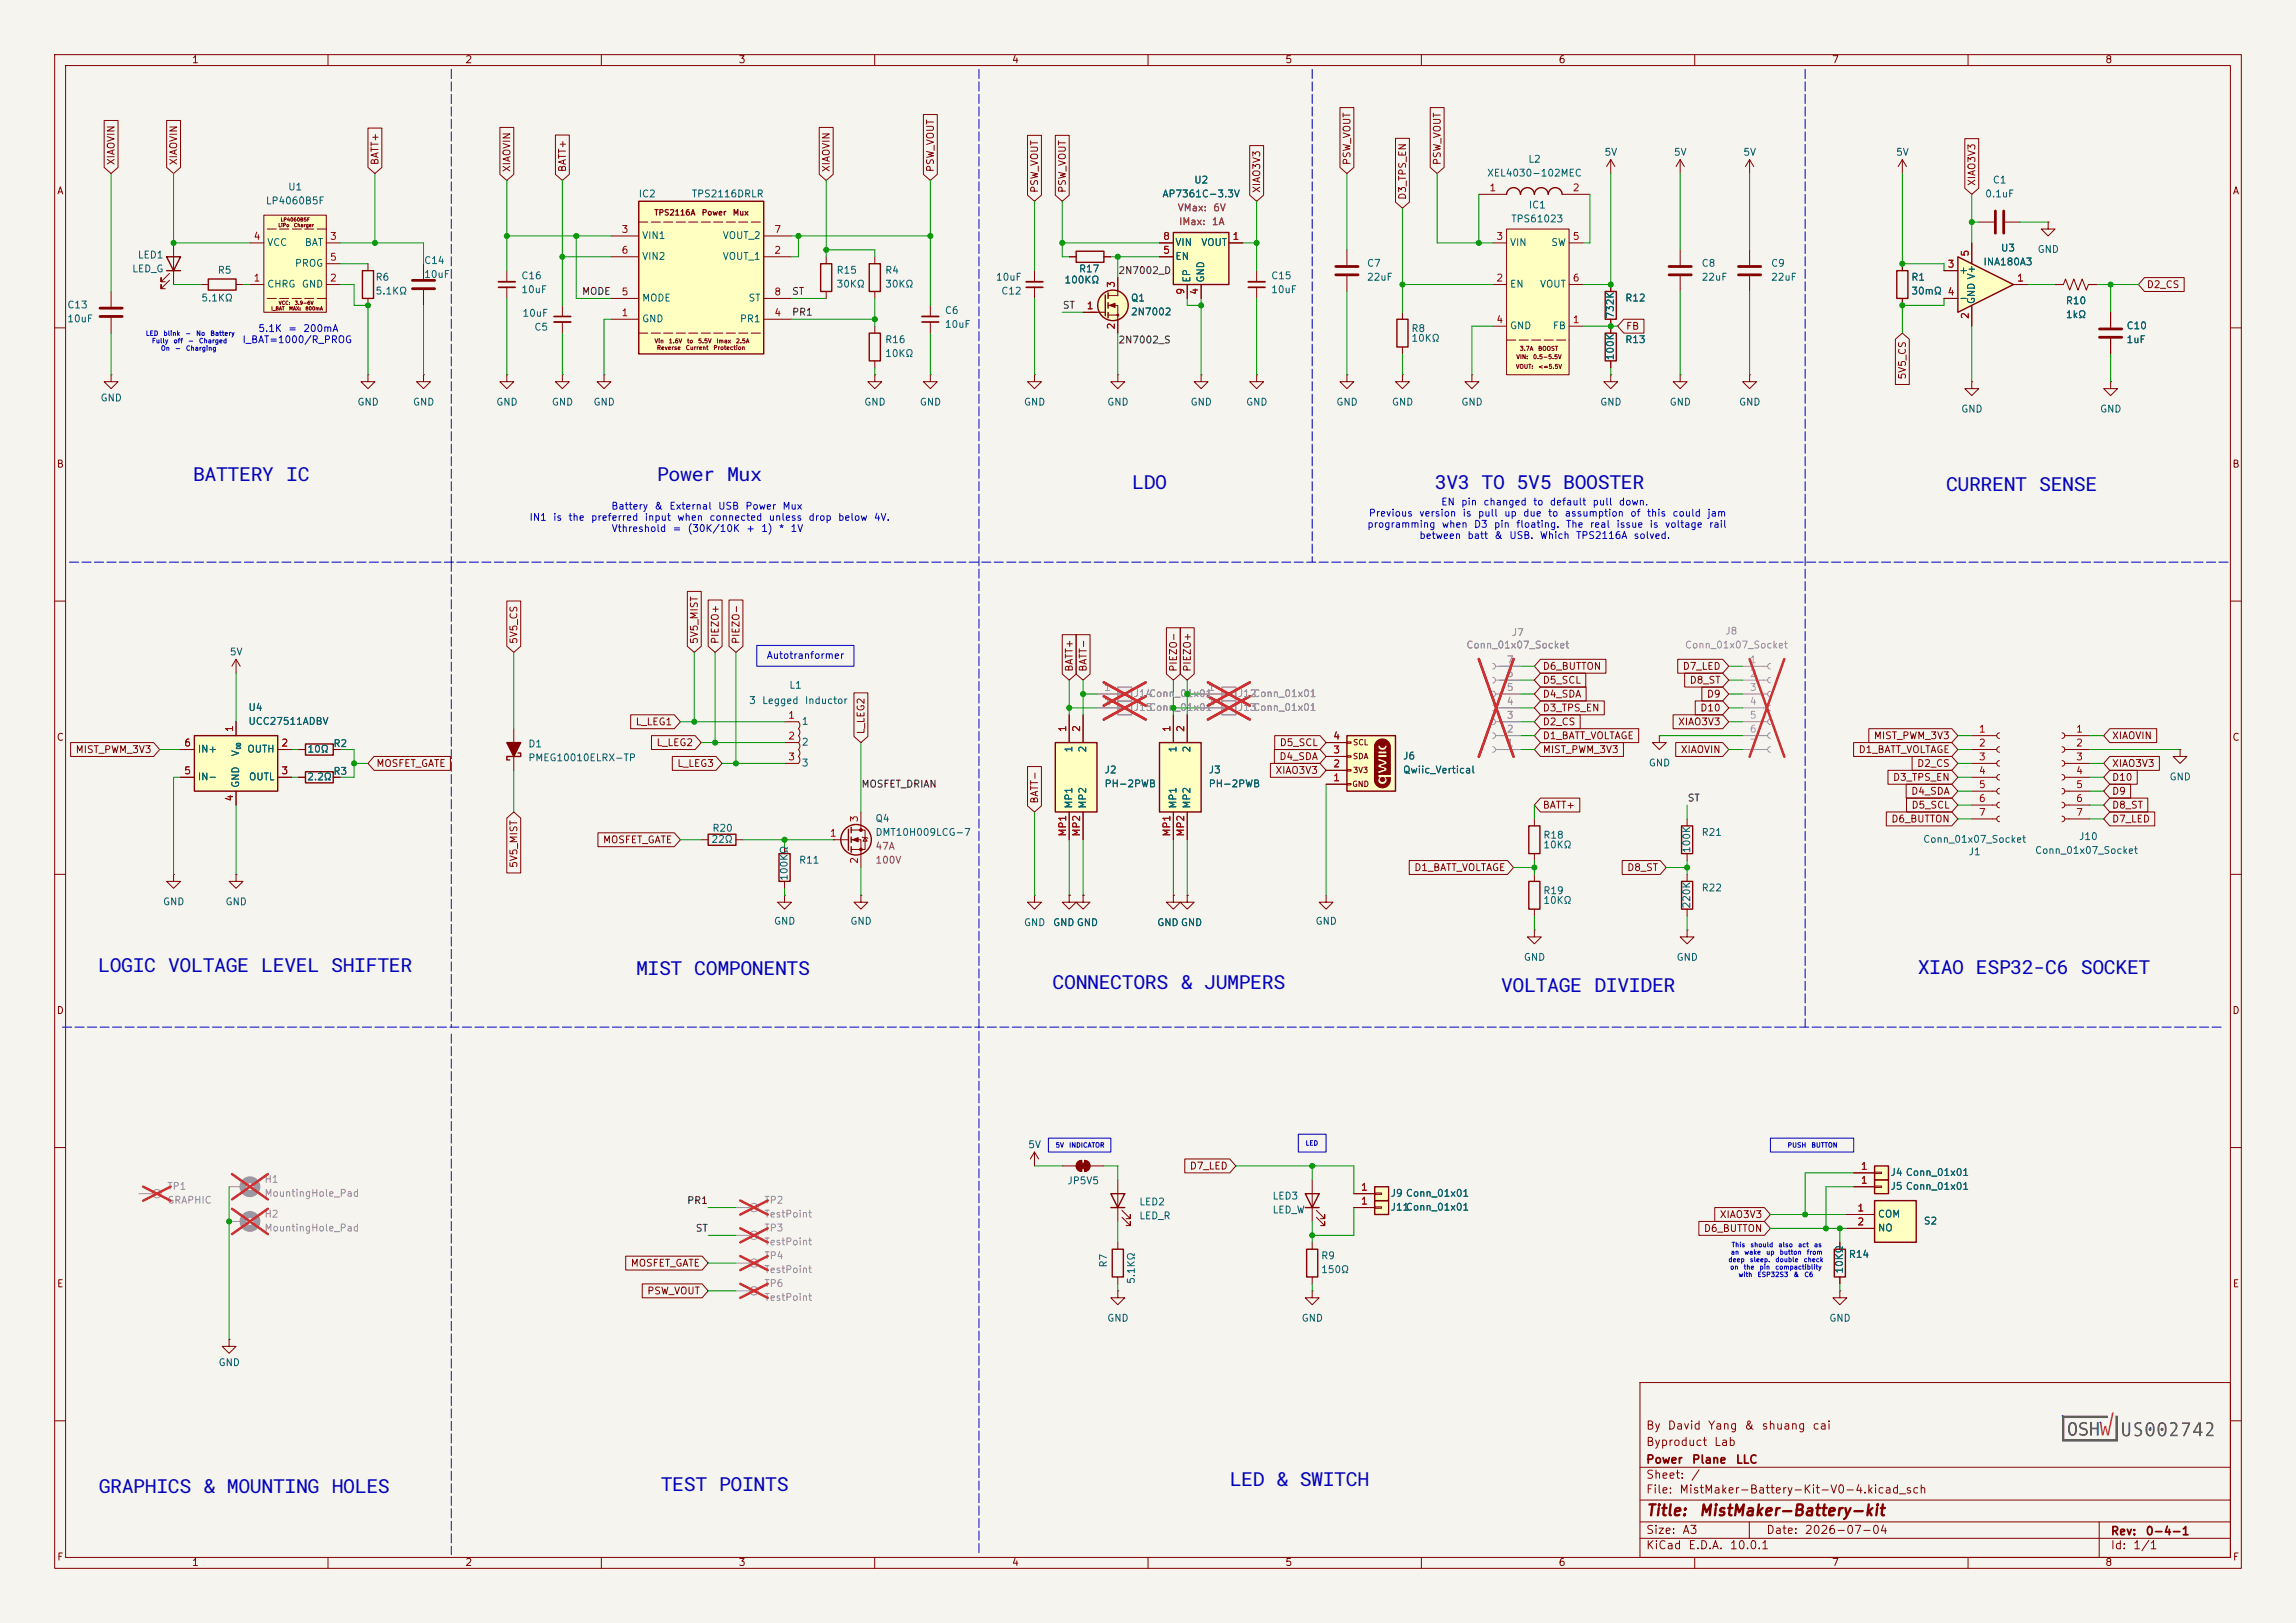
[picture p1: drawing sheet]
<svg xmlns="http://www.w3.org/2000/svg" width="420mm" height="297mm" viewBox="0 0 420 297" stroke-linecap="round" stroke-linejoin="round" font-family="sans-serif">
<defs><g id="words">
<g font-size="3.5" fill="#0000c2">
<text x="35.3" y="88">BATTERY IC</text>
<text x="120.2" y="88">Power Mux</text>
<text x="207.1" y="89.5">LDO</text>
<text x="262.5" y="89.5">3V3 TO 5V5 BOOSTER</text>
<text x="356" y="89.8">CURRENT SENSE</text>
<text x="18" y="177.9">LOGIC VOLTAGE LEVEL SHIFTER</text>
<text x="116.3" y="178.4">MIST COMPONENTS</text>
<text x="350.8" y="178.2">XIAO ESP32-C6 SOCKET</text>
<text x="192.6" y="181">CONNECTORS &amp; JUMPERS</text>
<text x="274.6" y="181.5">VOLTAGE DIVIDER</text>
<text x="18.1" y="273.2">GRAPHICS &amp; MOUNTING HOLES</text>
<text x="120.9" y="272.9">TEST POINTS</text>
<text x="225" y="271.9">LED &amp; SWITCH</text>
</g>
<g font-size="2" fill="#840000">
<text x="301" y="277.9">Title:</text>
<text x="310.6" y="277.9">MistMaker-Battery-kit</text>
</g>
<g font-size="1.5" fill="#840000">
<text x="301" y="262">By</text>
<text x="304.9" y="262">David</text>
<text x="312.3" y="262">Yang</text>
<text x="319" y="262">&amp;</text>
<text x="322.1" y="262">shuang</text>
<text x="331.4" y="262">cai</text>
<text x="301" y="268.2">Power</text>
<text x="301" y="265">Byproduct</text>
<text x="309.4" y="268.2">Plane</text>
<text x="313.4" y="265">Lab</text>
<text x="317.4" y="268.2">LLC</text>
<text x="301" y="273.7">File:</text>
<text x="301" y="271">Sheet:</text>
<text x="307.1" y="273.7">MistMaker-Battery-Kit-V0-4.kicad_sch</text>
<text x="309.2" y="271">/</text>
<text x="301" y="281.1">Size:</text>
<text x="307.6" y="281.1">A3</text>
<text x="323" y="281.1">Date:</text>
<text x="330" y="281.1">2026-07-04</text>
<text x="386" y="281.3">Rev:</text>
<text x="392.4" y="281.3">0-4-1</text>
<text x="301" y="283.9">KiCad</text>
<text x="308.7" y="283.9">E.D.A.</text>
<text x="316.3" y="283.9">10.0.1</text>
<text x="386" y="283.9">Id:</text>
<text x="390.1" y="283.9">1/1</text>
</g>
<g font-size="1.3" fill="#840000">
<text x="35" y="11.9">1</text>
<text x="85" y="11.9">2</text>
<text x="135" y="11.9">3</text>
<text x="185" y="11.9">4</text>
<text x="235" y="11.9">5</text>
<text x="285" y="11.9">6</text>
<text x="335" y="11.9">7</text>
<text x="385" y="11.9">8</text>
<text x="10.3" y="35.9">A</text>
<text x="21.3" y="30.3" transform="rotate(-90 21.3 30.3)">XIAOVIN</text>
<text x="32.7" y="30.3" transform="rotate(-90 32.7 30.3)">XIAOVIN</text>
<text x="69.5" y="30.3" transform="rotate(-90 69.5 30.3)">BATT+</text>
<text x="93.7" y="31.6" transform="rotate(-90 93.7 31.6)">XIAOVIN</text>
<text x="103.8" y="31.6" transform="rotate(-90 103.8 31.6)">BATT+</text>
<text x="152.1" y="31.6" transform="rotate(-90 152.1 31.6)">XIAOVIN</text>
<text x="171.1" y="31.6" transform="rotate(-90 171.1 31.6)">PSW_VOUT</text>
<text x="190.2" y="35.4" transform="rotate(-90 190.2 35.4)">PSW_VOUT</text>
<text x="195.3" y="35.4" transform="rotate(-90 195.3 35.4)">PSW_VOUT</text>
<text x="230.8" y="35.4" transform="rotate(-90 230.8 35.4)">XIAO3V3</text>
<text x="247.3" y="30.3" transform="rotate(-90 247.3 30.3)">PSW_VOUT</text>
<text x="263.8" y="30.3" transform="rotate(-90 263.8 30.3)">PSW_VOUT</text>
<text x="361.6" y="34.1" transform="rotate(-90 361.6 34.1)">XIAO3V3</text>
<text x="408.3" y="35.9">A</text>
<text x="257.5" y="36.7" transform="rotate(-90 257.5 36.7)">D3_TPS_EN</text>
<text x="392.6" y="53">D2_CS</text>
<text x="297.3" y="60.6">FB</text>
<text x="348.9" y="69.5" transform="rotate(-90 348.9 69.5)">5V5_CS</text>
<text x="10.3" y="85.9">B</text>
<text x="408.2" y="85.9">B</text>
<text x="94.9" y="118" transform="rotate(-90 94.9 118)">5V5_CS</text>
<text x="128" y="118" transform="rotate(-90 128 118)">5V5_MIST</text>
<text x="131.8" y="118" transform="rotate(-90 131.8 118)">PIEZO+</text>
<text x="135.6" y="118" transform="rotate(-90 135.6 118)">PIEZO-</text>
<text x="196.5" y="123" transform="rotate(-90 196.5 123)">BATT+</text>
<text x="199.1" y="123" transform="rotate(-90 199.1 123)">BATT-</text>
<text x="215.6" y="123" transform="rotate(-90 215.6 123)">PIEZO-</text>
<text x="218.1" y="123" transform="rotate(-90 218.1 123)">PIEZO+</text>
<text x="282.1" y="122.9">D6_BUTTON</text>
<text x="282.1" y="125.4">D5_SCL</text>
<text x="307.7" y="122.9">D7_LED</text>
<text x="309" y="125.4">D8_ST</text>
<text x="282.1" y="130.5">D3_TPS_EN</text>
<text x="282.1" y="128">D4_SDA</text>
<text x="310.9" y="130.5">D10</text>
<text x="312.1" y="128">D9</text>
<text x="10.3" y="135.9">C</text>
<text x="116.2" y="133">L_LEG1</text>
<text x="120" y="136.8">L_LEG2</text>
<text x="158.4" y="134.5" transform="rotate(-90 158.4 134.5)">L_LEG2</text>
<text x="234" y="136.8">D5_SCL</text>
<text x="282.1" y="135.6">D1_BATT_VOLTAGE</text>
<text x="282.1" y="133">D2_CS</text>
<text x="306.9" y="133">XIAO3V3</text>
<text x="342.7" y="135.6">MIST_PWM_3V3</text>
<text x="386.2" y="135.6">XIAOVIN</text>
<text x="408.2" y="135.9">C</text>
<text x="13.7" y="138.1">MIST_PWM_3V3</text>
<text x="68.7" y="140.7">MOSFET_GATE</text>
<text x="123.8" y="140.7">L_LEG3</text>
<text x="233.2" y="141.9">XIAO3V3</text>
<text x="233.9" y="139.4">D4_SDA</text>
<text x="282.1" y="138.1">MIST_PWM_3V3</text>
<text x="307.3" y="138.1">XIAOVIN</text>
<text x="339.9" y="138.1">D1_BATT_VOLTAGE</text>
<text x="346.2" y="143.2">D3_TPS_EN</text>
<text x="350.6" y="140.7">D2_CS</text>
<text x="386.2" y="143.2">D10</text>
<text x="386.2" y="140.7">XIAO3V3</text>
<text x="190.2" y="147.2" transform="rotate(-90 190.2 147.2)">BATT-</text>
<text x="282.1" y="148.3">BATT+</text>
<text x="349.5" y="145.7">D4_SDA</text>
<text x="349.6" y="148.3">D5_SCL</text>
<text x="386.2" y="148.3">D8_ST</text>
<text x="386.2" y="145.7">D9</text>
<text x="110.2" y="154.6">MOSFET_GATE</text>
<text x="345.9" y="150.8">D6_BUTTON</text>
<text x="386.2" y="150.8">D7_LED</text>
<text x="94.9" y="158.9" transform="rotate(-90 94.9 158.9)">5V5_MIST</text>
<text x="258.6" y="159.7">D1_BATT_VOLTAGE</text>
<text x="297.5" y="159.7">D8_ST</text>
<text x="10.3" y="185.9">D</text>
<text x="408.2" y="185.9">D</text>
<text x="217.5" y="214.3">D7_LED</text>
<text x="311.6" y="225.7">D6_BUTTON</text>
<text x="314.5" y="223.2">XIAO3V3</text>
<text x="115.3" y="232.1">MOSFET_GATE</text>
<text x="10.3" y="235.9">E</text>
<text x="118.3" y="237.2">PSW_VOUT</text>
<text x="408.3" y="235.9">E</text>
<text x="10.3" y="285.9">F</text>
<text x="35" y="286.9">1</text>
<text x="85" y="286.9">2</text>
<text x="135" y="286.9">3</text>
<text x="185" y="286.9">4</text>
<text x="235" y="286.9">5</text>
<text x="285" y="286.9">6</text>
<text x="335" y="286.9">7</text>
<text x="385" y="286.9">8</text>
<text x="408.3" y="285.9">F</text>
</g>
<g font-size="1.3" fill="#006464">
<text x="293.4" y="28.8">5V</text>
<text x="306.1" y="28.8">5V</text>
<text x="318.8" y="28.8">5V</text>
<text x="346.7" y="28.8">5V</text>
<text x="52.6" y="35.2">U1</text>
<text x="218.3" y="33.9">U2</text>
<text x="271.9" y="32.6">XEL4030-102MEC</text>
<text x="279.4" y="30.1">L2</text>
<text x="364.4" y="33.9">C1</text>
<text x="48.5" y="37.7">LP4060B5F</text>
<text x="116.7" y="36.4">IC2</text>
<text x="126.4" y="36.4">TPS2116DRLR</text>
<text x="212.5" y="36.4">AP7361C-3.3V</text>
<text x="276.3" y="41">TPS61023</text>
<text x="279.5" y="38.5">IC1</text>
<text x="363" y="36.4">0.1uF</text>
<text x="25.1" y="47.6">LED1</text>
<text x="48.8" y="45.3">VCC</text>
<text x="55.7" y="45.3">BAT</text>
<text x="117.3" y="44">VIN1</text>
<text x="117.3" y="47.9">VIN2</text>
<text x="132.1" y="47.9">VOUT_1</text>
<text x="132.1" y="44">VOUT_2</text>
<text x="214.9" y="47.9">EN</text>
<text x="214.9" y="45.3">VIN</text>
<text x="219.6" y="45.3">VOUT</text>
<text x="276.1" y="45.3">VIN</text>
<text x="283.6" y="45.3">SW</text>
<text x="365.9" y="46.3">U3</text>
<text x="372.6" y="46.6">GND</text>
<text x="24.1" y="50.1">LED_G</text>
<text x="39.7" y="50.4">R5</text>
<text x="48.8" y="52.9">CHRG</text>
<text x="53.8" y="49.1">PROG</text>
<text x="55.1" y="52.9">GND</text>
<text x="68.6" y="51.7">R6</text>
<text x="77.5" y="48.6">C14</text>
<text x="77.5" y="51.2">10uF</text>
<text x="95.3" y="51.4">C16</text>
<text x="95.3" y="53.9">10uF</text>
<text x="152.9" y="50.4">R15</text>
<text x="152.9" y="52.9">30KΩ</text>
<text x="161.8" y="50.4">R4</text>
<text x="161.8" y="52.9">30KΩ</text>
<text x="182.1" y="51.7">10uF</text>
<text x="194.6" y="52.2">100KΩ</text>
<text x="197.3" y="50.1">R17</text>
<text x="218" y="51.8" transform="rotate(-90 218 51.8)">EP</text>
<text x="220.6" y="51.8" transform="rotate(-90 220.6 51.8)">GND</text>
<text x="232.4" y="51.4">C15</text>
<text x="232.4" y="53.9">10uF</text>
<text x="249.9" y="49.1">C7</text>
<text x="249.9" y="51.7">22uF</text>
<text x="276.1" y="52.9">EN</text>
<text x="281.6" y="52.9">VOUT</text>
<text x="311.2" y="49.1">C8</text>
<text x="311.2" y="51.7">22uF</text>
<text x="323.9" y="49.1">C9</text>
<text x="323.9" y="51.7">22uF</text>
<text x="349.5" y="51.7">R1</text>
<text x="358.3" y="50.4">+</text>
<text x="362.7" y="48.9">INA180A3</text>
<text x="12.2" y="56.7">C13</text>
<text x="12.2" y="59.3">10uF</text>
<text x="36.7" y="55.5">5.1KΩ</text>
<text x="68.6" y="54.2">5.1KΩ</text>
<text x="95.5" y="58.3">10uF</text>
<text x="117.3" y="59.3">GND</text>
<text x="117.3" y="55.5">MODE</text>
<text x="135.2" y="59.3">PR1</text>
<text x="136.8" y="55.5">ST</text>
<text x="172.7" y="57.8">C6</text>
<text x="183" y="54.2">C12</text>
<text x="206.8" y="55.5">Q1</text>
<text x="206.8" y="58">2N7002</text>
<text x="295.5" y="58.4" transform="rotate(-90 295.5 58.4)">732K</text>
<text x="297.2" y="55.5">R12</text>
<text x="349.5" y="54.2">30mΩ 4</text>
<text x="358.3" y="55.5">-</text>
<text x="361.5" y="55.8" transform="rotate(-90 361.5 55.8)">GND V+</text>
<text x="377.8" y="56">R10</text>
<text x="377.8" y="58.5">1kΩ</text>
<text x="97.6" y="60.8">C5</text>
<text x="161.8" y="63.1">R16</text>
<text x="161.8" y="65.6">10KΩ</text>
<text x="172.7" y="60.3">10uF</text>
<text x="258.1" y="61.1">R8</text>
<text x="258.1" y="62.8">10KΩ</text>
<text x="276.1" y="60.6">GND</text>
<text x="284" y="60.6">FB</text>
<text x="297.2" y="63.1">R13</text>
<text x="388.9" y="63.1">1uF</text>
<text x="388.9" y="60.6">C10</text>
<text x="295.5" y="66" transform="rotate(-90 295.5 66)">100K</text>
<text x="18.3" y="73.8">GND</text>
<text x="65.3" y="74.5">GND</text>
<text x="75.4" y="74.5">GND</text>
<text x="90.7" y="74.5">GND</text>
<text x="100.8" y="74.5">GND</text>
<text x="108.5" y="74.5">GND</text>
<text x="158" y="74.5">GND</text>
<text x="168.1" y="74.5">GND</text>
<text x="187.2" y="74.5">GND</text>
<text x="202.4" y="74.5">GND</text>
<text x="217.7" y="74.5">GND</text>
<text x="227.8" y="74.5">GND</text>
<text x="244.3" y="74.5">GND</text>
<text x="254.5" y="74.5">GND</text>
<text x="267.2" y="74.5">GND</text>
<text x="292.6" y="74.5">GND</text>
<text x="305.3" y="74.5">GND</text>
<text x="318" y="74.5">GND</text>
<text x="358.6" y="75.8">GND</text>
<text x="384" y="75.8">GND</text>
<text x="41.9" y="120.2">5V</text>
<text x="45.3" y="130.4">U4</text>
<text x="136.9" y="129.1">3</text>
<text x="139.3" y="129.1">Legged</text>
<text x="144.3" y="126.3">L1</text>
<text x="147.1" y="129.1">Inductor</text>
<text x="45.3" y="132.9">UCC27511ADBV</text>
<text x="60.9" y="137">R2</text>
<text x="96.5" y="137.1">D1</text>
<text x="146.6" y="132.9">1</text>
<text x="146.6" y="136.8">2</text>
<text x="196.4" y="137.8" transform="rotate(-90 196.4 137.8)">1</text>
<text x="199" y="137.8" transform="rotate(-90 199 137.8)">2</text>
<text x="215.5" y="137.8" transform="rotate(-90 215.5 137.8)">1</text>
<text x="218" y="137.8" transform="rotate(-90 218 137.8)">2</text>
<text x="36.1" y="143.1">IN-</text>
<text x="36.1" y="138">IN+</text>
<text x="44" y="138.5" transform="rotate(-90 44 138.5)">V</text>
<text x="45.1" y="138">OUTH</text>
<text x="45.4" y="143.1">OUTL</text>
<text x="56.1" y="143.1">2.2Ω</text>
<text x="56.1" y="138">10Ω</text>
<text x="60.9" y="142.1">R3</text>
<text x="96.5" y="139.6">PMEG10010ELRX-TP</text>
<text x="146.6" y="140.6">3</text>
<text x="201.9" y="141.8">J2</text>
<text x="221" y="141.8">J3</text>
<text x="256.5" y="139.3">J6</text>
<text x="256.5" y="141.8">Qwiic_Vertical</text>
<text x="301.5" y="140.6">GND</text>
<text x="396.7" y="143.1">GND</text>
<text x="44" y="144.3" transform="rotate(-90 44 144.3)">GND</text>
<text x="196.4" y="148.1" transform="rotate(-90 196.4 148.1)">MP1</text>
<text x="199" y="148.1" transform="rotate(-90 199 148.1)">MP2</text>
<text x="201.9" y="144.4">PH-2PWB</text>
<text x="215.5" y="148.1" transform="rotate(-90 215.5 148.1)">MP1</text>
<text x="218" y="148.1" transform="rotate(-90 218 148.1)">MP2</text>
<text x="221" y="144.4">PH-2PWB</text>
<text x="130" y="154.5">22Ω</text>
<text x="130.2" y="152.5">R20</text>
<text x="160" y="150.7">Q4</text>
<text x="160" y="153.3">DMT10H009LCG-7</text>
<text x="282.2" y="153.8">R18</text>
<text x="282.2" y="155.5">10KΩ</text>
<text x="311.2" y="153.3">R21</text>
<text x="351.7" y="154.5">Conn_01x07_Socket</text>
<text x="380.2" y="154">J10</text>
<text x="144.4" y="161.3" transform="rotate(-90 144.4 161.3)">100KΩ</text>
<text x="146.1" y="158.3">R11</text>
<text x="309.5" y="156.2" transform="rotate(-90 309.5 156.2)">100K</text>
<text x="360" y="156.8">J1</text>
<text x="372.1" y="156.6">Conn_01x07_Socket</text>
<text x="29.7" y="166">GND</text>
<text x="41.1" y="166">GND</text>
<text x="282.2" y="163.9">R19</text>
<text x="282.2" y="165.7">10KΩ</text>
<text x="309.5" y="166.4" transform="rotate(-90 309.5 166.4)">220K</text>
<text x="311.2" y="163.4">R22</text>
<text x="141.5" y="169.5">GND</text>
<text x="155.4" y="169.5">GND</text>
<text x="187.2" y="169.8">GND</text>
<text x="192.5" y="169.8">GND GND</text>
<text x="211.6" y="169.8">GND GND</text>
<text x="240.5" y="169.5">GND</text>
<text x="278.6" y="176.1">GND</text>
<text x="306.6" y="176.1">GND</text>
<text x="188" y="210.4">5V</text>
<text x="345.7" y="215.5">J4 Conn_01x01</text>
<text x="195.1" y="217">JP5V5</text>
<text x="208.3" y="220.9">LED2</text>
<text x="232.7" y="219.8">LED3</text>
<text x="254.3" y="219.3">J9 Conn_01x01</text>
<text x="254.3" y="221.8">J11</text>
<text x="257.1" y="221.8">Conn_01x01</text>
<text x="345.7" y="218">J5 Conn_01x01</text>
<text x="208.3" y="223.4">LED_R</text>
<text x="232.7" y="222.4">LED_W</text>
<text x="343.4" y="223.1">COM</text>
<text x="343.4" y="225.7">NO</text>
<text x="351.8" y="224.4">S2</text>
<text x="202.8" y="232.1" transform="rotate(-90 202.8 232.1)">R7</text>
<text x="241.6" y="230.7">R9</text>
<text x="241.6" y="233.3">150Ω</text>
<text x="337.4" y="233.2" transform="rotate(-90 337.4 233.2)">10KΩ</text>
<text x="338.1" y="230.5">R14</text>
<text x="207.9" y="235.1" transform="rotate(-90 207.9 235.1)">5.1KΩ</text>
<text x="202.4" y="242.2">GND</text>
<text x="238" y="242.2">GND</text>
<text x="334.5" y="242.2">GND</text>
<text x="39.9" y="250.3">GND</text>
</g>
<g font-size="1.3" fill="#a90000">
<text x="272.3" y="35.3">1</text>
<text x="287.6" y="35.3">2</text>
<text x="46.3" y="44.2">4</text>
<text x="60.3" y="44.2">3</text>
<text x="113.6" y="42.9">3</text>
<text x="113.6" y="46.7">6</text>
<text x="141.5" y="46.7">2</text>
<text x="141.5" y="42.9">7</text>
<text x="212.7" y="46.7">5</text>
<text x="212.7" y="44.2">8</text>
<text x="225.4" y="44.2">1</text>
<text x="273.6" y="44.2">3</text>
<text x="287.6" y="44.2">5</text>
<text x="360.4" y="47.1" transform="rotate(-90 360.4 47.1)">5</text>
<text x="46.3" y="51.8">1</text>
<text x="60.3" y="48">5</text>
<text x="60.3" y="51.8">2</text>
<text x="204.2" y="52.8" transform="rotate(-90 204.2 52.8)">3</text>
<text x="273.6" y="51.8">2</text>
<text x="287.6" y="51.8">6</text>
<text x="356.2" y="49.3">3</text>
<text x="368.9" y="51.8">1</text>
<text x="113.6" y="58.2">1</text>
<text x="113.6" y="54.4">5</text>
<text x="141.5" y="58.2">4</text>
<text x="141.5" y="54.4">8</text>
<text x="198.7" y="56.9">1</text>
<text x="216.9" y="54" transform="rotate(-90 216.9 54)">9</text>
<text x="219.5" y="54" transform="rotate(-90 219.5 54)">4</text>
<text x="273.6" y="59.4">4</text>
<text x="287.6" y="59.4">1</text>
<text x="360.4" y="58.5" transform="rotate(-90 360.4 58.5)">2</text>
<text x="204.2" y="60.4" transform="rotate(-90 204.2 60.4)">2</text>
<text x="144.1" y="131.8">1</text>
<text x="33.6" y="136.9">6</text>
<text x="42.9" y="134.1" transform="rotate(-90 42.9 134.1)">1</text>
<text x="51.4" y="136.9">2</text>
<text x="144.1" y="135.6">2</text>
<text x="195.3" y="134.1" transform="rotate(-90 195.3 134.1)">1</text>
<text x="197.9" y="134.1" transform="rotate(-90 197.9 134.1)">2</text>
<text x="214.4" y="134.1" transform="rotate(-90 214.4 134.1)">1</text>
<text x="216.9" y="134.1" transform="rotate(-90 216.9 134.1)">2</text>
<text x="243.8" y="135.6">4</text>
<text x="361.9" y="134.4">1</text>
<text x="361.9" y="136.9">2</text>
<text x="379.7" y="134.4">1</text>
<text x="379.7" y="136.9">2</text>
<text x="33.6" y="142">5</text>
<text x="51.4" y="142">3</text>
<text x="144.1" y="139.4">3</text>
<text x="243.8" y="143.3">1</text>
<text x="243.8" y="140.7">2</text>
<text x="243.8" y="138.2">3</text>
<text x="361.9" y="139.4">3</text>
<text x="361.9" y="142">4</text>
<text x="379.7" y="139.4">3</text>
<text x="379.7" y="142">4</text>
<text x="42.9" y="146.8" transform="rotate(-90 42.9 146.8)">4</text>
<text x="361.9" y="144.5">5</text>
<text x="361.9" y="147.1">6</text>
<text x="361.9" y="149.6">7</text>
<text x="379.7" y="144.5">5</text>
<text x="379.7" y="147.1">6</text>
<text x="379.7" y="149.6">7</text>
<text x="151.7" y="153.4">1</text>
<text x="157.2" y="150.6" transform="rotate(-90 157.2 150.6)">3</text>
<text x="195.3" y="153.2" transform="rotate(-90 195.3 153.2)">MP1</text>
<text x="197.9" y="153.2" transform="rotate(-90 197.9 153.2)">MP2</text>
<text x="214.4" y="153.2" transform="rotate(-90 214.4 153.2)">MP1</text>
<text x="216.9" y="153.2" transform="rotate(-90 216.9 153.2)">MP2</text>
<text x="157.2" y="158.2" transform="rotate(-90 157.2 158.2)">2</text>
<text x="340.3" y="214.4">1</text>
<text x="248.8" y="220.7">1</text>
<text x="248.8" y="218.2">1</text>
<text x="339.7" y="222">1</text>
<text x="340.3" y="216.9">1</text>
<text x="339.7" y="224.5">2</text>
</g>
<g font-size="1.3" fill="#840084">
<text x="215.3" y="39">VMax:</text>
<text x="215.6" y="41.5">IMax:</text>
<text x="221.6" y="41.5">1A</text>
<text x="221.8" y="39">6V</text>
<text x="160" y="155.8">47A</text>
<text x="160" y="158.3">100V</text>
</g>
<g font-size="1.3" fill="#0f0f0f">
<text x="204.5" y="50.5">2N7002_D</text>
<text x="106.4" y="54.3">MODE</text>
<text x="144.8" y="54.3">ST</text>
<text x="144.8" y="58.1">PR1</text>
<text x="194.3" y="56.8">ST</text>
<text x="204.5" y="63.2">2N7002_S</text>
<text x="157.5" y="144.4">MOSFET_DRIAN</text>
<text x="308.6" y="147">ST</text>
<text x="125.6" y="220.6">PR1</text>
<text x="127.2" y="225.7">ST</text>
</g>
<g font-size="1.3" fill="#0000c2">
<text x="44.2" y="63.1">I_BAT=1000/R_PROG</text>
<text x="47.1" y="61.1">5.1K</text>
<text x="52.6" y="61.1">=</text>
<text x="55.4" y="61.1">200mA</text>
<text x="96.7" y="95.6">IN1</text>
<text x="101.1" y="95.6">is</text>
<text x="103.9" y="95.6">the</text>
<text x="108" y="95.6">preferred</text>
<text x="111.7" y="93.6">Battery</text>
<text x="117.8" y="95.6">input</text>
<text x="119.6" y="93.6">&amp;</text>
<text x="122.3" y="93.6">External</text>
<text x="123.8" y="95.6">when</text>
<text x="129.7" y="95.6">connected</text>
<text x="131.3" y="93.6">USB</text>
<text x="136.2" y="93.6">Power</text>
<text x="140.5" y="95.6">unless</text>
<text x="143" y="93.6">Mux</text>
<text x="147.8" y="95.6">drop</text>
<text x="153.2" y="95.6">below</text>
<text x="159.7" y="95.6">4V.</text>
<text x="250.3" y="94.8">Previous</text>
<text x="259.5" y="94.8">version</text>
<text x="263.5" y="92.8">EN</text>
<text x="267.2" y="92.8">pin</text>
<text x="267.4" y="94.8">is</text>
<text x="270.2" y="94.8">pull</text>
<text x="271.2" y="92.8">changed</text>
<text x="275" y="94.8">up</text>
<text x="278.5" y="94.8">due</text>
<text x="280.3" y="92.8">to</text>
<text x="283.1" y="94.8">to</text>
<text x="283.4" y="92.8">default</text>
<text x="286.1" y="94.8">assumption</text>
<text x="291.2" y="92.8">pull</text>
<text x="296" y="92.8">down.</text>
<text x="298.1" y="94.8">of</text>
<text x="301.1" y="94.8">this</text>
<text x="305.8" y="94.8">could</text>
<text x="312.2" y="94.8">jam</text>
<text x="111.8" y="97.7">Vthreshold</text>
<text x="122.9" y="97.7">=</text>
<text x="125.7" y="97.7">(30K/10K</text>
<text x="136.4" y="97.7">+</text>
<text x="139.1" y="97.7">1)</text>
<text x="142.4" y="97.7">*</text>
<text x="144.5" y="97.7">1V</text>
<text x="250" y="96.9">programming</text>
<text x="259.5" y="98.9">between</text>
<text x="263.6" y="96.9">when</text>
<text x="268.3" y="98.9">batt</text>
<text x="269.5" y="96.9">D3</text>
<text x="273.2" y="96.9">pin</text>
<text x="273.2" y="98.9">&amp;</text>
<text x="276" y="98.9">USB.</text>
<text x="277.2" y="96.9">floating.</text>
<text x="281.6" y="98.9">Which</text>
<text x="286.3" y="96.9">The</text>
<text x="288.2" y="98.9">TPS2116A</text>
<text x="290.7" y="96.9">real</text>
<text x="295.6" y="96.9">issue</text>
<text x="298.7" y="98.9">solved.</text>
<text x="301.6" y="96.9">is</text>
<text x="304.4" y="96.9">voltage</text>
<text x="312.5" y="96.9">rail</text>
<text x="140.1" y="120.9">Autotranformer</text>
</g>
<g font-size="1.3" fill="#939391">
<text x="268.1" y="119">Conn_01x07_Socket</text>
<text x="276.4" y="116.7">J7</text>
<text x="308.1" y="119">Conn_01x07_Socket</text>
<text x="315.5" y="116.4">J8</text>
<text x="207.3" y="130.4">J15</text>
<text x="207.3" y="127.9">J14</text>
<text x="210.1" y="130.4">Conn_01x01</text>
<text x="210.1" y="127.9">Conn_01x01</text>
<text x="226.3" y="127.9">J12</text>
<text x="226.3" y="130.4">J13</text>
<text x="229.1" y="127.9">Conn_01x01</text>
<text x="229.1" y="130.4">Conn_01x01</text>
<text x="30.5" y="218">TP1</text>
<text x="30.5" y="220.6">GRAPHIC</text>
<text x="48.3" y="216.8">H1</text>
<text x="48.3" y="219.3">MountingHole_Pad</text>
<text x="139.7" y="220.6">TP2</text>
<text x="48.3" y="223.1">H2</text>
<text x="48.3" y="225.7">MountingHole_Pad</text>
<text x="139.7" y="223.1">TestPoint</text>
<text x="139.7" y="225.7">TP3</text>
<text x="139.7" y="228.2">TestPoint</text>
<text x="139.7" y="230.7">TP4</text>
<text x="139.7" y="233.3">TestPoint</text>
<text x="139.7" y="235.8">TP6</text>
<text x="139.7" y="238.4">TestPoint</text>
</g>
<g font-size="1.3" fill="#a5a4a2">
<text x="275.5" y="124.2">6</text>
<text x="275.5" y="121.7">7</text>
<text x="320" y="121.7">1</text>
<text x="320" y="124.2">2</text>
<text x="201.9" y="129.3">1</text>
<text x="201.9" y="126.7">1</text>
<text x="220.9" y="126.7">1</text>
<text x="220.9" y="129.3">1</text>
<text x="275.5" y="131.8">3</text>
<text x="275.5" y="129.3">4</text>
<text x="275.5" y="126.7">5</text>
<text x="320" y="126.7">3</text>
<text x="320" y="129.3">4</text>
<text x="320" y="131.8">5</text>
<text x="275.5" y="136.9">1</text>
<text x="275.5" y="134.4">2</text>
<text x="320" y="134.4">6</text>
<text x="320" y="136.9">7</text>
</g>
<g font-size="1" fill="#840000">
<text x="119.6" y="39.7">TPS2116A</text>
<text x="128.3" y="39.7">Power</text>
<text x="133.9" y="39.7">Mux</text>
<text x="247.4" y="136.6">SCL</text>
<text x="247.4" y="139.2">SDA</text>
<text x="247.4" y="141.7">3V3</text>
<text x="247.3" y="144.2">GND</text>
</g>
<g font-size=".8" fill="#0000c2">
<text x="26.6" y="61.7">LED</text>
<text x="27.7" y="63">Fully</text>
<text x="29.3" y="64.4">On</text>
<text x="29.8" y="61.7">blink</text>
<text x="31.7" y="63">off</text>
<text x="31.9" y="64.4">-</text>
<text x="33.8" y="61.7">-</text>
<text x="33.9" y="64.4">Charging</text>
<text x="34.3" y="63">-</text>
<text x="35.8" y="61.7">No</text>
<text x="36.3" y="63">Charged</text>
<text x="38.4" y="61.7">Battery</text>
<text x="238.7" y="209.8">LED</text>
<text x="193" y="210.2">5V</text>
<text x="195.5" y="210.2">INDICATOR</text>
<text x="326.9" y="210.2">PUSH</text>
<text x="331.3" y="210.2">BUTTON</text>
<text x="316.1" y="231.2">deep</text>
<text x="316.4" y="232.5">on</text>
<text x="316.5" y="229.8">an</text>
<text x="316.7" y="228.4">This</text>
<text x="317.9" y="233.9">with</text>
<text x="318.9" y="232.5">the</text>
<text x="319" y="229.8">wake</text>
<text x="320" y="231.2">sleep.</text>
<text x="320.1" y="228.4">should</text>
<text x="321.4" y="233.9">ESP32S3</text>
<text x="321.8" y="232.5">pin</text>
<text x="323" y="229.8">up</text>
<text x="324.6" y="232.5">compactiblity</text>
<text x="324.7" y="231.2">double</text>
<text x="325.2" y="228.4">also</text>
<text x="325.4" y="229.8">button</text>
<text x="328" y="233.9">&amp;</text>
<text x="328.8" y="228.4">act</text>
<text x="329.8" y="231.2">check</text>
<text x="330" y="233.9">C6</text>
<text x="330.4" y="229.8">from</text>
<text x="331.7" y="228.4">as</text>
</g>
<g font-size=".8" fill="#840000">
<text x="119.7" y="63">Vin</text>
<text x="120.1" y="64.2">Reverse</text>
<text x="122.3" y="63">1.6V</text>
<text x="125.4" y="64.2">Current</text>
<text x="125.6" y="63">to</text>
<text x="127.6" y="63">5.5V</text>
<text x="130.4" y="64.2">Protection</text>
<text x="131" y="63">Imax</text>
<text x="134.5" y="63">2.5A</text>
<text x="277.3" y="65.9">VIN:</text>
<text x="277.9" y="64.4">3.7A</text>
<text x="280.4" y="65.9">0.5-5.5V</text>
<text x="281.3" y="64.4">BOOST</text>
<text x="277.2" y="67.7">VOUT:</text>
<text x="281.3" y="67.7">&lt;=5.5V</text>
</g>
<text font-size=".8" fill="#006464" x="44.2" y="137.2" transform="rotate(-90 44.2 137.2)">DD</text>
<g font-size=".6" fill="#840000">
<text x="50.8" y="41.7">LiPo</text>
<text x="51.3" y="40.7">LP4060B5F</text>
<text x="53.7" y="41.7">Charger</text>
<text x="49.5" y="56.9">I_BAT</text>
<text x="50.9" y="55.9">VCC:</text>
<text x="52.8" y="56.9">MAX:</text>
<text x="53.8" y="55.9">3.9-6V</text>
<text x="55.8" y="56.9">800mA</text>
</g>
</g></defs>
<path d="M0 0h420v297h-420z" fill="#f5f4ef" stroke="#f5f4ef" stroke-width=".18"/>
<g fill="none" stroke="#840000" stroke-width=".18">
<path d="M10 10h400v277h-400zM12 12h396v273h-396zM60 10v2M110 10v2M160 10v2M210 10v2M260 10v2M310 10v2M360 10v2M10 60h2M408 60h2M10 110h2"/>
<path d="M408 110h2M10 160h2M408 160h2M10 210h2M408 210h2M300 253h108v32h-108zM10 260h2M300 278.5h108M300 274.5h108M300 268.5h108M320 278.5v3M384 278.5v6.5"/>
<path d="M408 260h2M60 285v2M110 285v2M160 285v2M210 285v2M260 285v2M300 281.5h108M310 285v2M360 285v2"/>
</g>
<g fill="#333">
<path d="M378.6 260.4l.3-.2 .5 .1 .4 .5 .1 1.2-.2 .5-.3 .2h-.6l-.4-.5-.1-.7h.3l.1 .7 .3 .3 .4-.1 .2-.5-.1-1-.2-.4-.5 .2-.2 .8h-.3l.1-.7z"/>
<path d="M382.3 260.3h.4v1h.9v-1h.3v2.4h-.3v-1.2h-.9v1.2h-.4z"/>
<path d="M377.2 259.1h8.4v.4h-8v3.9h9.4v-4.3h.4v4.7h-10.2z"/>
</g>
<path d="M384.1 260.3h.3l.3 1.9 .2-1.3h.4l.3 1.3 .7-3.7h.4l-1 4.2h-.3l-.3-1.4-.3 1.4h-.3z" fill="#f44"/>
<g fill="#333">
<path d="M380.5 260.4l.5-.2 .8 .2v.3l-.8-.2-.2 .1-.1 .2 .1 .4 .7 .2 .3 .3 .1 .6-.4 .4h-.5l-.6-.1v-.4l.8 .3 .3-.2 .1-.2-.2-.4-1-.4-.1-.5z"/>
<path d="M392.8 260.4l.3-.1h.5l.4 .6 .1 1.3-.2 .4-.4 .2h-.4l-.4-.2-.2-1h.3l.2 .9 .5 .1 .3-.6-.1-1.1-.2-.3h-.4l-.2 .3-.1 .7h-.3l.1-.7z"/>
<path d="M388.2 260.3h.3v2l.4 .3 .4-.3 .1-2h.2v2l-.3 .5h-.7l-.3-.3z"/>
<path d="M390.6 260.5l.5-.2h.6v.3l-.7-.1-.3 .3 .1 .3 .8 .5 .2 .3-.1 .6-.4 .3-.9-.1 .1-.2h.8l.3-.3-.2-.4-.9-.6-.1-.4z"/>
<path d="M399.1 260.3h1.5l-1 2.5h-.3l1-2.2h-1.2z"/>
<path d="M397 260.4l.7-.1 .5 .3 .1 .4-.1 .4-.9 1.2h1v.2h-1.3v-.2l.8-1 .2-.6-.2-.4h-.8z"/>
<path d="M402.2 260.3h.4v1.7h.3v.2h-.3v.6h-.3v-.6h-1.1v-.2h1.1v-1.4l-.8 1.4h-.3z"/>
<path d="M403.6 260.4l.7-.1 .5 .3 .1 .4-.1 .4-1 1.2h1.1v.2h-1.4v-.2l.9-1 .2-.6-.2-.4h-.8z"/>
<path d="M395 260.4l.3-.1h.5l.4 .6 .1 1.3-.2 .4-.4 .2h-.4l-.4-.2-.2-1h.3l.2 .9 .5 .1 .3-.6-.1-1.1-.2-.3h-.4l-.2 .3-.1 .7h-.3v-.7z"/>
<circle cx="393.3" cy="261.6" r=".27"/>
<circle cx="395.5" cy="261.6" r=".27"/>
</g>
<path d="M375.9 52.1h1.5l.4-1 .8 2 .7-2 .8 2 .8-2 .7 2 .4-1h1.5M41.9 245.1v1.3h1.3l-1.3 1.2-1.3-1.2h1.3M41.9 245.1h.1" fill="none" stroke="#840000" stroke-width=".18"/>
<path d="M223.5 125.7h2.6v2.6h-2.6z" fill="#ebeae8"/>
<path d="M223.5 125.7h2.6v2.6h-2.6z" fill="none" stroke="#9c9b98" stroke-width=".25"/>
<path d="M219.7 127h3.8M223.5 126.9h1.3v.2h-1.3z" fill="none" stroke="#9c9b98" stroke-width=".18"/>
<path d="M221 124.9l7.6 4.2M228.6 124.9l-7.6 4.2" fill="none" stroke="#e12e31" stroke-width=".46"/>
<path d="M223.5 128.3h2.6v2.5h-2.6z" fill="#ebeae8"/>
<path d="M223.5 128.3h2.6v2.5h-2.6z" fill="none" stroke="#9c9b98" stroke-width=".25"/>
<path d="M219.7 129.5h3.8M223.5 129.4h1.3v.3h-1.3z" fill="none" stroke="#9c9b98" stroke-width=".18"/>
<path d="M221 127.4l7.6 4.3M228.6 127.4l-7.6 4.3" fill="none" stroke="#e12e31" stroke-width=".46"/>
<path d="M204.5 128.3h2.5v2.5h-2.5z" fill="#ebeae8"/>
<path d="M204.5 128.3h2.5v2.5h-2.5z" fill="none" stroke="#9c9b98" stroke-width=".25"/>
<path d="M200.7 129.5h3.8M204.5 129.4h1.2v.3h-1.2z" fill="none" stroke="#9c9b98" stroke-width=".18"/>
<path d="M201.9 127.4l7.7 4.3M209.6 127.4l-7.7 4.3" fill="none" stroke="#e12e31" stroke-width=".46"/>
<path d="M204.5 125.7h2.5v2.6h-2.5z" fill="#ebeae8"/>
<path d="M204.5 125.7h2.5v2.6h-2.5z" fill="none" stroke="#9c9b98" stroke-width=".25"/>
<path d="M200.7 127h3.8M204.5 126.9h1.2v.2h-1.2z" fill="none" stroke="#9c9b98" stroke-width=".18"/>
<path d="M201.9 124.9l7.7 4.2M209.6 124.9l-7.7 4.2" fill="none" stroke="#e12e31" stroke-width=".46"/>
<g fill="none" stroke="#840000" stroke-width=".18">
<path d="M270.5 35.6h5.1M285.7 35.6h5.1M294.6 29.2v2.6M294.6 29.2l-.7 1.3M294.6 29.2l.8 1.3M307.3 29.2l-.7 1.3M307.3 29.2l.8 1.3M307.3 29.2v2.6M151.1 47v1.3M151.1 53.3v1.3M160 47v1.3M160 53.3v1.3"/>
<path d="M160 59.7v1.3M170.2 55.9v2M170.2 58.9v2.1M189.2 49.5v2.1M189.2 52.6v2M195.6 47h1.2M198.1 57.2h4.1M201.9 47h1.3M202.7 55.9h1.8v5.1M202.7 57.7h1.8M204.5 50.8v3.3h-1.8M229.9 49.5v2.1"/>
<path d="M229.9 52.6v2M294.6 52.1v1.2M294.6 58.4v2.6M307.3 45.7v2.8M307.3 50.5v2.8M160 68.6v1.3h1.3l-1.3 1.2-1.3-1.2h1.3M160 68.6h.1M160 66v1.3M170.2 68.6v1.3h1.2l-1.2 1.2-1.3-1.2h1.3M170.2 68.6h.1M189.2 68.6v1.3h1.3l-1.3 1.2-1.2-1.2h1.2M189.2 68.6h.1"/>
<path d="M204.5 68.6v1.3h1.2l-1.2 1.2-1.3-1.2h1.3M204.5 68.6h.1M219.7 68.6v1.3h1.3l-1.3 1.2-1.3-1.2h1.3M219.7 68.6h.1M229.9 68.6v1.3h1.2l-1.2 1.2-1.3-1.2h1.3M229.9 68.6h.1M294.6 66v1.3M398.8 137.2v1.2h1.2l-1.2 1.3-1.3-1.3h1.3M398.8 137.2h.1M336.5 236.2v1.3h1.3l-1.3 1.3-1.2-1.3h1.2M336.5 236.2h.1M336.5 227.3v1.3"/>
<path d="M336.5 233.7v1.2"/>
</g>
<g fill="none" stroke="#840000" stroke-width=".25">
<path d="M275.6 35.6a1.27 1.27 0 0 1 1.3-1.3 1.27 1.27 0 0 1 1.2 1.3 1.27 1.27 0 0 1 1.3-1.3 1.27 1.27 0 0 1 1.3 1.3 1.27 1.27 0 0 1 1.2-1.3 1.27 1.27 0 0 1 1.3 1.3 1.27 1.27 0 0 1 1.3-1.3 1.27 1.27 0 0 1 1.2 1.3M150.1 48.3h2v5h-2zM159 48.3h2v5h-2zM196.8 46h5.1v2h-5.1zM202.2 54v3.8M202.7 53.6v1M202.7 55.4v1M202.7 57.2v1M293.6 53.3h2.1v5.1h-2.1zM159 61h2v5h-2zM293.6 61h2.1v5h-2.1zM335.5 228.6h2.1v5.1h-2.1z"/>
<circle cx="203.6" cy="55.9" r="2.79"/>
</g>
<path d="M305.3 48.8h4.1M305.3 50.3h4.1" fill="none" stroke="#840000" stroke-width=".51"/>
<circle cx="203.6" cy="55.9" r="2.79" fill="#ffffc2" stroke="#ffffc2" stroke-width=".18"/>
<g fill="#840000" stroke="#840000" stroke-width=".18">
<path d="M202.9 55.9l1.1-.4v.8z"/>
<circle cx="204.5" cy="57.7" r=".18"/>
</g>
<path d="M168.7 58.9h3M187.7 52.6h3.1M228.3 52.6h3.1" fill="none" stroke="#840000" stroke-width=".3"/>
<path d="M168.7 57.9h3M187.7 51.6h3.1M228.3 51.6h3.1" fill="none" stroke="#840000" stroke-width=".33"/>
<path d="M214.6 42.5h10.2v9.6h-10.2z" fill="#ffffc2"/>
<path d="M214.6 42.5h10.2v9.6h-10.2z" fill="none" stroke="#840000" stroke-width=".25"/>
<path d="M212.1 44.5h2.5M212.1 47h2.5M217.2 52.1v2.5M219.7 52.1v2.5M224.8 44.5h2.5M246.4 68.6v1.3h1.2l-1.2 1.2-1.3-1.2h1.3M246.4 68.6h.1" fill="none" stroke="#840000" stroke-width=".18"/>
<path d="M275.6 41.9h11.4v26.7h-11.4z" fill="#ffffc2"/>
<path d="M246.4 45.7v2.8M246.4 50.5v2.8M273 59.7h2.6M273 52.1h2.6M273 44.5h2.6M275.6 41.9h11.4v26.7h-11.4zM287 59.7h2.6M287 52.1h2.6M287 44.5h2.6" fill="none" stroke="#840000" stroke-width=".18"/>
<path d="M275.6 62.2h11.4" fill="none" stroke="#840000" stroke-width=".18" stroke-dasharray="1.7 .6"/>
<path d="M244.3 48.8h4.1M244.3 50.3h4.1" fill="none" stroke="#840000" stroke-width=".51"/>
<path d="M342.9 215.9h2.5v2.5h-2.5z" fill="#ffffc2"/>
<path d="M342.9 215.9h2.5v2.5h-2.5z" fill="none" stroke="#840000" stroke-width=".25"/>
<path d="M339.1 217.2h3.8M342.9 217h1.3v.3h-1.3z" fill="none" stroke="#840000" stroke-width=".18"/>
<path d="M342.9 219.7h7.6v7.6h-7.6z" fill="#ffffc2"/>
<path d="M342.9 219.7h7.6v7.6h-7.6z" fill="none" stroke="#840000" stroke-width=".25"/>
<path d="M337.8 222.2h5.1M337.8 224.8h5.1" fill="none" stroke="#840000" stroke-width=".18"/>
<path d="M342.9 213.4h2.5v2.5h-2.5z" fill="#ffffc2"/>
<path d="M255.5 58.4h2.1v5.1h-2.1zM342.9 213.4h2.5v2.5h-2.5z" fill="none" stroke="#840000" stroke-width=".25"/>
<path d="M256.5 57.2v1.2M256.5 63.5v1.3M339.1 214.6h3.8M342.9 214.5h1.3v.3h-1.3z" fill="none" stroke="#840000" stroke-width=".18"/>
<path d="M116.8 36.8h22.9v28h-22.9z" fill="#ffffc2"/>
<path d="M116.8 36.8h22.9v28h-22.9z" fill="none" stroke="#840000" stroke-width=".25"/>
<path d="M116.8 40.6h22.9M116.8 61h22.9" fill="none" stroke="#840000" stroke-width=".18" stroke-dasharray="1.7 .6"/>
<g fill="none" stroke="#840000" stroke-width=".18">
<path d="M77.5 48.3v2.8M77.5 53.1v2.8M92.7 49.5v2.1M92.7 52.6v2M102.9 55.9v2M102.9 58.9v2.1M111.8 58.4h5M111.8 47h5M111.8 43.2h5M111.8 54.6h5M139.7 58.4h5.1M139.7 47h5.1"/>
<path d="M139.7 43.2h5.1M139.7 54.6h5.1M360.7 134.6h4.6M360.7 137.2h4.6M360.7 139.7h4.6M365.8 134.1l-.4 .2-.1 .3 .1 .4 .4 .1M365.8 136.7l-.4 .1-.1 .4 .1 .3 .4 .2M365.8 139.2l-.4 .1-.1 .4 .1 .4 .4 .1M377.2 134.1l.3 .2 .2 .3-.2 .4-.3 .1M377.2 136.7l.3 .1 .2 .4-.2 .3-.3 .2M377.2 139.2l.3 .1 .2 .4-.2 .4-.3 .1M377.7 134.6h4.6"/>
<path d="M377.7 137.2h4.6M377.7 139.7h4.6M360.7 142.2h4.6M360.7 144.8h4.6M360.7 147.3h4.6M360.7 149.9h4.6M365.8 141.7l-.4 .2-.1 .3 .1 .4 .4 .1M365.8 144.3l-.4 .1-.1 .4 .1 .3 .4 .2M365.8 146.8l-.4 .2-.1 .3 .1 .4 .4 .1M365.8 149.4l-.4 .1-.1 .4 .1 .3 .4 .2M377.2 141.7l.3 .2 .2 .3-.2 .4-.3 .1M377.2 144.3l.3 .1 .2 .4-.2 .3-.3 .2"/>
<path d="M377.2 146.8l.3 .2 .2 .3-.2 .4-.3 .1M377.2 149.4l.3 .1 .2 .4-.2 .3-.3 .2M377.7 142.2h4.6M377.7 144.8h4.6M377.7 147.3h4.6M377.7 149.9h4.6"/>
</g>
<path d="M91.2 52.6h3M101.3 57.9h3.1" fill="none" stroke="#840000" stroke-width=".3"/>
<path d="M91.2 51.6h3M101.3 58.9h3.1" fill="none" stroke="#840000" stroke-width=".33"/>
<path d="M75.4 52.8h4.1M75.4 51.3h4.1" fill="none" stroke="#840000" stroke-width=".51"/>
<g fill="none" stroke="#9c9b98" stroke-width=".18">
<path d="M273 136.7l.4 .1 .2 .4-.2 .3-.4 .2M273 134.1l.4 .2 .2 .3-.2 .4-.4 .1M273 131.6l.4 .1 .2 .4-.2 .3-.4 .2M273 129l.4 .2 .2 .3-.2 .4-.4 .1M273 126.5l.4 .1 .2 .4-.2 .4-.4 .1M273 124l.4 .1 .2 .4-.2 .3-.4 .2M273 121.4l.4 .2 .2 .3-.2 .4-.4 .1M273.6 137.2h4.5M273.6 134.6h4.5M273.6 132.1h4.5M273.6 129.5h4.5M273.6 127h4.5"/>
<path d="M273.6 124.5h4.5M273.6 121.9h4.5"/>
</g>
<path d="M270.5 120.6l6.4 17.9M276.9 120.6l-6.4 17.9" fill="none" stroke="#e12e31" stroke-width=".46"/>
<path d="M251.5 219.7h2.5v2.5h-2.5z" fill="#ffffc2"/>
<path d="M251.5 219.7h2.5v2.5h-2.5z" fill="none" stroke="#840000" stroke-width=".25"/>
<path d="M247.6 221h3.9M251.5 220.9h1.2v.2h-1.2z" fill="none" stroke="#840000" stroke-width=".18"/>
<path d="M251.5 217.2h2.5v2.5h-2.5z" fill="#ffffc2"/>
<path d="M142.5 156.2h2v5.1h-2zM279.7 151.1h2v5.1h-2zM307.6 151.1h2v5.1h-2zM279.7 161.3h2v5.1h-2zM251.5 217.2h2.5v2.5h-2.5z" fill="none" stroke="#840000" stroke-width=".25"/>
<g fill="none" stroke="#840000" stroke-width=".18">
<path d="M92.7 68.6v1.3h1.3l-1.3 1.2-1.3-1.2h1.3M92.7 68.6h.1M102.9 68.6v1.3h1.2l-1.2 1.2-1.3-1.2h1.3M102.9 68.6h.1M110.5 68.6v1.3h1.3l-1.3 1.2-1.3-1.2h1.3M110.5 68.6h.1M256.5 68.6v1.3h1.3l-1.3 1.2-1.2-1.2h1.2M256.5 68.6h.1M269.2 68.6v1.3h1.3l-1.3 1.2-1.2-1.2h1.2M269.2 68.6h.1M294.6 68.6v1.3h1.3l-1.3 1.2-1.2-1.2h1.2M294.6 68.6h.1"/>
<path d="M307.3 68.6v1.3h1.3l-1.3 1.2-1.2-1.2h1.2M307.3 68.6h.1M143.5 132.1h2.5a1.03 1.03 0 0 1 .1 1.3 1.05 1.05 0 0 1 0 1.3 .9 .9 0 0 1 0 1.2M143.5 135.9h2.5M146 135.9a1.03 1.03 0 0 1 .1 1.3 1.05 1.05 0 0 1 0 1.3 .9 .9 0 0 1 0 1.2h-2.6M143.5 154.9v1.3M280.7 149.9v1.2M280.7 156.2v1.3M308.6 149.9v1.2M308.6 156.2v1.3M143.5 161.3v1.3M280.7 170.2v1.3h1.2l-1.2 1.2-1.3-1.2h1.3"/>
<path d="M280.7 170.2h.1M280.7 160v1.3M280.7 166.4v1.2M247.6 218.4h3.9M251.5 218.3h1.2v.3h-1.2z"/>
</g>
<path d="M246.4 134.6h8.9v10.2h-8.9z" fill="#ffffc2"/>
<g fill="#840000" stroke="#840000" stroke-width=".18">
<path d="M251.9 135.6a1.46 1.46 0 0 1 2.4 .9v5.2h-2.2l1.6-.7v-.5l-1-.3 1-.4v-2.4h-.8v-.1a.8 .8 0 0 0 .8-.9l-.4-.1a.4 .4 0 0 1-.4 .5 .4 .4 0 0 1-.4-.5l-.5 .1a.82 .82 0 0 0 .9 .9v.1h-.9v.6h1.7v.1h-1.7v.5h1.7v.7l-1.6-.6-.1 .5 1.2 .4-1.1 .3-.1 .5 1.2 .3-1.1 .4-.1 1.2h.3a.79 .79 0 0 0 .1 1 .79 .79 0 0 0 1 0 .79 .79 0 0 0 .1-1h.8a1.49 1.49 0 0 1-1.1 1.8 1.49 1.49 0 0 1-1.8-1.2v-6.4z"/>
<circle cx="252.9" cy="142.6" r=".4"/>
</g>
<path d="M38.1 51.1h5.1v2h-5.1zM246.4 134.6h8.9v10.2h-8.9z" fill="none" stroke="#840000" stroke-width=".25"/>
<g fill="none" stroke="#840000" stroke-width=".18">
<path d="M36.8 52.1h1.3M43.2 52.1h1.2M242.6 138.4h3.8M242.6 135.9h3.8M246.4 135.8h.7v.2h-.7zM246.4 138.3h.7v.3h-.7zM242.6 143.5h3.8M242.6 141h3.8M246.4 140.8h.7v.3h-.7zM246.4 143.4h.7v.2h-.7zM143.5 163.8v1.3h1.3l-1.3 1.3-1.3-1.3h1.3M143.5 163.8h.1"/>
<path d="M242.6 163.8v1.3h1.2l-1.2 1.3-1.3-1.3h1.3"/>
</g>
<path d="M48.3 39.4h11.4v17.8h-11.4z" fill="#ffffc2"/>
<g fill="none" stroke="#840000" stroke-width=".18">
<path d="M48.3 39.4h11.4v17.8h-11.4zM320 29.2l-.7 1.3M320 29.2l.8 1.3M320 29.2v2.6M20.3 53.3v2.8M20.3 58.2v2.8M31 51.3l-1.5 1.5v-.7v.7h.7M31 50l-1.5 1.6v-.8v.8h.7M31.7 44.5v7.6M45.7 52.1h2.6M45.7 44.5h2.6M59.7 52.1h2.5"/>
<path d="M59.7 48.3h2.5M59.7 44.5h2.5M67.3 48.3v1.2M67.3 54.6v1.3M320 45.7v2.8M320 50.5v2.8M361.9 40.6h2.8M366.8 40.6h2.8M374.6 40.6v1.3h1.3l-1.3 1.3-1.2-1.3h1.2M374.6 40.6h.1M20.3 68.6v1.3h1.3l-1.3 1.2-1.3-1.2h1.3M20.3 68.6h.1"/>
<path d="M67.3 68.6v1.3h1.3l-1.3 1.2-1.3-1.2h1.3M67.3 68.6h.1M77.5 68.6v1.3h1.2l-1.2 1.2-1.3-1.2h1.3M77.5 68.6h.1M43.2 120.7l-.8 1.2M43.2 120.7l.7 1.2M43.2 120.7v2.5M54.6 137.2h1.3M61 137.2h1.2M128.3 153.7h1.2M134.6 153.7h1.3M152.4 153.7h.1"/>
<path d="M152.4 153.7h2.8M155.7 151.9h2.5v3.5h-2.5M155.7 153.7h1.8v5.1M157.5 148.6v3.3M157.7 153.2l.2 .1h.7l.1 .1M158.2 153.3l.4 .6h-.7zM31.7 160v1.3h1.3l-1.3 1.3-1.2-1.3h1.2M31.7 160h.1M43.2 160v1.3h1.2l-1.2 1.3-1.3-1.3h1.3M43.2 160h.1M157.5 163.8v1.3h1.2l-1.2 1.3-1.3-1.3h1.3M157.5 163.8h.1"/>
<path d="M189.2 163.8v1.3h1.3l-1.3 1.3-1.2-1.3h1.2M189.2 163.8h.1M308.6 160v1.3M308.6 166.4v1.2M204.5 215.9v7.6M204.5 236.2v1.3h1.2l-1.2 1.3-1.3-1.3h1.3M204.5 236.2h.1M205.2 222.8l1.6 1.5v-.8v.8h-.8M205.2 221.5l1.6 1.5v-.8v.8h-.8"/>
</g>
<path d="M59.7 41.9h-11.4M59.7 54.6h-11.4" fill="none" stroke="#840000" stroke-width=".18" stroke-dasharray="1.7 .6"/>
<g fill="none" stroke="#840000" stroke-width=".25">
<path d="M30.5 47h2.5l-1.3 2.5zM30.5 49.5h2.5M66.3 49.5h2v5.1h-2zM55.9 136.1h5.1v2.1h-5.1zM129.5 152.7h5.1v2h-5.1zM155.2 151.8v3.8M155.7 151.4v1M155.7 153.2v1M155.7 154.9v1.1M307.6 161.3h2v5.1h-2zM203.2 218.4h2.5l-1.2 2.6zM203.2 221h2.5"/>
<circle cx="156.6" cy="153.7" r="2.79"/>
</g>
<path d="M365 38.6v4.1M366.5 38.6v4.1M18.3 56.4h4.1M18.3 57.9h4.1M318 48.8h4.1M318 50.3h4.1" fill="none" stroke="#840000" stroke-width=".51"/>
<g fill="#840000" stroke="#840000" stroke-width=".18">
<path d="M156 153.7l1-.4v.8z"/>
<circle cx="157.5" cy="151.9" r=".25"/>
<circle cx="157.5" cy="155.4" r=".25"/>
</g>
<g fill="none" stroke="#9c9b98" stroke-width=".18">
<path d="M25.4 218.4h2.5M41.9 217.2h2.5M41.9 223.5h2.5"/>
<circle cx="28.7" cy="218.4" r=".76"/>
</g>
<path d="M26.2 217.2l5 2.5M31.2 217.2l-5 2.5M42.4 214.9l6.6 4.6M49 214.9l-6.6 4.6M42.4 221.2l6.6 4.6M49 221.2l-6.6 4.6" fill="none" stroke="#e12e31" stroke-width=".46"/>
<g fill="none" stroke="#9c9b98" stroke-width="1.3">
<circle cx="45.7" cy="217.2" r="1.27"/>
<circle cx="45.7" cy="223.5" r="1.27"/>
</g>
<path d="M358.1 47l10.2 5.1-10.2 5.1z" fill="#ffffc2"/>
<path d="M347 49.5h2v5.1h-2zM358.1 47l10.2 5.1-10.2 5.1zM94.7 137.8h.5v.6h-2.5v.7h.5M203.5 228.6h2v5.1h-2z" fill="none" stroke="#840000" stroke-width=".25"/>
<g fill="none" stroke="#840000" stroke-width=".18">
<path d="M348 29.2l-.8 1.3M348 29.2l.7 1.3M348 29.2v2.6M348 48.3v1.2M348 54.6v1.3M355.6 49.5h2.5M355.6 54.6h2.5M360.7 44.5v3.8M360.7 55.9v3.8M368.3 52.1h2.5M94 133.4v7.6M308.6 170.2v1.3h1.3l-1.3 1.2-1.3-1.2h1.3"/>
<path d="M308.6 170.2h.1M194.3 213.4h2.5M197.1 212.6l.8-.3v2.1a1.02 1.02 0 0 1-1-.7 1.02 1.02 0 0 1 .2-1.1zM198.4 212.3a1.02 1.02 0 0 1 1 1.1 1.02 1.02 0 0 1-1 1zM199.4 213.4h2.5M204.5 227.3v1.3M204.5 233.7v1.2"/>
</g>
<g fill="#840000" stroke="#840000" stroke-width=".18">
<path d="M197.6 212.9h1v1h-1z"/>
<path d="M197.1 212.6l.8-.3v2.1a1.02 1.02 0 0 1-1-.7 1.02 1.02 0 0 1 .2-1.1z"/>
<path d="M198.4 212.3a1.02 1.02 0 0 1 1 1.1 1.02 1.02 0 0 1-1 1z"/>
</g>
<path d="M92.7 135.9h2.5l-1.2 2.5z" fill="#840000" stroke="#840000" stroke-width=".25"/>
<path d="M35.6 134.6h15.2v10.2h-15.2z" fill="#ffffc2"/>
<path d="M35.6 134.6h15.2v10.2h-15.2zM55.9 141.2h5.1v2.1h-5.1z" fill="none" stroke="#840000" stroke-width=".25"/>
<path d="M320 68.6v1.3h1.3l-1.3 1.2-1.2-1.2h1.2M320 68.6h.1M33 137.2h2.6M43.2 132.1v2.5M50.8 137.2h2.5M33 142.2h2.6M43.2 144.8v2.5M50.8 142.2h2.5M54.6 142.2h1.3M61 142.2h1.2" fill="none" stroke="#840000" stroke-width=".18"/>
<path d="M212.1 135.9h7.6v12.7h-7.6z" fill="#ffffc2"/>
<path d="M212.1 135.9h7.6v12.7h-7.6z" fill="none" stroke="#840000" stroke-width=".25"/>
<path d="M214.6 130.8v5.1M217.2 130.8v5.1M214.6 148.6v5.1M217.2 148.6v5.1" fill="none" stroke="#840000" stroke-width=".18"/>
<path d="M193 135.9h7.7v12.7h-7.7z" fill="#ffffc2"/>
<path d="M193 135.9h7.7v12.7h-7.7zM238.8 218.4h2.5l-1.3 2.6zM238.8 221h2.5M239 228.6h2v5.1h-2z" fill="none" stroke="#840000" stroke-width=".25"/>
<g fill="none" stroke="#840000" stroke-width=".18">
<path d="M245.1 19.7h2.6v10.9l-1.3 1.2-1.3-1.2zM261.6 19.7h2.6v10.9l-1.3 1.2-1.3-1.2zM19 22h2.6v8.6l-1.3 1.2-1.3-1.2zM30.5 22h2.5v8.6l-1.3 1.2-1.2-1.2zM67.3 23.4h2.6v7.2l-1.3 1.2-1.3-1.2zM91.4 23.3h2.6v8.6l-1.3 1.1-1.3-1.1zM101.6 24.7h2.5v7.2l-1.2 1.1-1.3-1.1zM149.9 23.3h2.5v8.6l-1.3 1.1-1.2-1.1zM168.9 21h2.6v10.9l-1.3 1.1-1.3-1.1zM188 24.8h2.5v10.9l-1.3 1.1-1.2-1.1zM193 24.8h2.6v10.9l-1.3 1.1-1.3-1.1zM228.6 26.6h2.5v9.1l-1.2 1.1-1.3-1.1z"/>
<path d="M255.3 25.3h2.5v11.7l-1.3 1.1-1.2-1.1zM359.4 25.4h2.6v9l-1.3 1.2-1.3-1.2zM195.6 47h1.2M198.1 57.2h2.6M201.9 47h1.3M204.5 50.8v2.5M204.5 58.4v2.6M212.1 44.5h2.5M212.1 47h2.5M217.2 52.1v2.5M219.7 52.1v2.5M224.8 44.5h2.5"/>
<path d="M294.6 52.1v1.2M294.6 58.4v2.6M297 58.4h3.7v2.6h-3.7l-1.1-1.3zM348 48.3v1.2M348 54.6v1.3M355.6 49.5h2.5M355.6 54.6h2.5M360.7 44.5v3.8M360.7 55.9v3.8M368.3 52.1h2.5M375.9 52.1h1.3M382.3 52.1h1.2"/>
<path d="M386.1 57.2v2.7M392.3 50.8h7.2v2.5h-7.2l-1.1-1.2zM294.6 66v1.3M346.7 62.1l1.3-1.1 1.3 1.1v8.3h-2.6zM360.7 69.9v1.2h1.2l-1.2 1.3-1.3-1.3h1.3M360.7 69.9h.1M386.1 69.9v1.2h1.2l-1.2 1.3-1.3-1.3h1.3M386.1 69.9h.1M386.1 62v2.8M92.7 110h2.6v8.3l-1.3 1.1-1.3-1.1zM125.7 108.2h2.6v10.1l-1.3 1.1-1.3-1.1zM129.5 109.8h2.6v8.5l-1.3 1.1-1.3-1.1z"/>
<path d="M133.3 109.8h2.6v8.5l-1.3 1.1-1.3-1.1zM194.3 116.1h2.6v7.2l-1.3 1.2-1.3-1.2zM196.8 116.1h2.6v7.2l-1.3 1.2-1.3-1.2zM213.4 114.9h2.5v8.4l-1.3 1.2-1.2-1.2zM215.9 114.9h2.5v8.4l-1.2 1.2-1.3-1.2zM12.9 135.9h15.2l1.1 1.3-1.1 1.2h-15.2zM33 137.2h2.6M43.2 132.1v2.5M50.8 137.2h2.5M54.6 137.2h1.3M61 137.2h1.2M68.4 138.4h14v2.6h-14l-1.1-1.3z"/>
<path d="M115.4 130.8h7.9l1.2 1.3-1.2 1.3h-7.9zM119.2 134.6h8l1.1 1.3-1.1 1.3h-8zM123 138.4h8l1.1 1.3-1.1 1.3h-8zM156.2 126.8h2.6v8l-1.3 1.1-1.3-1.1zM195.6 130.8v5.1M198.1 130.8v5.1M214.6 130.8v5.1M217.2 130.8v5.1M232.4 139.7h9.1l1.1 1.3-1.1 1.2h-9.1zM233.1 137.2h8.4l1.1 1.2-1.1 1.3h-8.4zM233.2 134.6h8.3l1.1 1.3-1.1 1.3h-8.3zM242.6 138.4h3.8"/>
<path d="M242.6 135.9h3.8M281.8 133.3h17.9v2.6h-17.9l-1.1-1.3zM281.8 120.6h12v2.6h-12l-1.1-1.3zM281.8 123.2h8.3v2.5h-8.3l-1.1-1.2zM281.8 130.8h7.2v2.6h-7.2l-1.1-1.3zM281.8 128.3h11.7v2.5h-11.7l-1.1-1.3zM281.8 125.7h8.3v2.6h-8.3l-1.1-1.3zM281.8 135.9h15.2v2.5h-15.2l-1.1-1.2zM303.5 134.6v1.3h1.3l-1.3 1.3-1.2-1.3h1.2M303.5 134.6h.1M306 130.8h9.1l1.1 1.3-1.1 1.3h-9.1zM306.5 135.9h8.6l1.1 1.3-1.1 1.2h-8.6z"/>
<path d="M306.9 120.6h8.2l1.1 1.3-1.1 1.3h-8.2zM308.2 123.2h6.9l1.1 1.3-1.1 1.2h-6.9zM310.1 128.3h5l1.1 1.2-1.1 1.3h-5zM311.3 125.7h3.8l1.1 1.3-1.1 1.3h-3.8zM339.1 135.9h17.9l1.1 1.3-1.1 1.2h-17.9zM341.8 133.3h15.2l1.1 1.3-1.1 1.3h-15.2zM349.8 138.4h7.2l1.1 1.3-1.1 1.3h-7.2zM385.9 138.4h9.1v2.6h-9.1l-1.1-1.3zM385.9 133.3h8.6v2.6h-8.6l-1.1-1.3zM33 142.2h2.6M43.2 144.8v2.5M50.8 142.2h2.5"/>
<path d="M54.6 142.2h1.3M61 142.2h1.2M92.7 149.7l1.3-1.1 1.3 1.1v10h-2.6zM109.4 152.4h13.9l1.2 1.3-1.2 1.2h-13.9zM188 140.3h2.5v7.2l-1.3 1.1-1.2-1.1zM195.6 148.6v5.1M198.1 148.6v5.1M214.6 148.6v5.1M217.2 148.6v5.1M242.6 143.5h3.8M242.6 141h3.8M257.8 157.5h17.9l1.2 1.3-1.2 1.2h-17.9z"/>
<path d="M281.8 146h7.2v2.6h-7.2l-1.1-1.3zM296.7 157.5h7l1.1 1.3-1.1 1.2h-7zM345.1 148.6h11.9l1.1 1.3-1.1 1.2h-11.9zM345.4 141h11.6l1.1 1.2-1.1 1.3h-11.6zM348.7 143.5h8.3l1.1 1.3-1.1 1.3h-8.3zM348.7 146h8.3l1.1 1.3-1.1 1.3h-8.3zM385.9 141h5v2.5h-5l-1.1-1.3zM385.9 146h7v2.6h-7l-1.1-1.3zM385.9 143.5h3.8v2.6h-3.8l-1.1-1.3zM385.9 148.6h8.2v2.5h-8.2l-1.1-1.2zM195.6 163.8v1.3h1.2l-1.2 1.3-1.3-1.3h1.3M195.6 163.8h.1"/>
<path d="M198.1 163.8v1.3h1.3l-1.3 1.3-1.3-1.3h1.3M198.1 163.8h.1M214.6 163.8v1.3h1.3l-1.3 1.3-1.2-1.3h1.2M214.6 163.8h.1M217.2 163.8v1.3h1.2l-1.2 1.3-1.3-1.3h1.3M217.2 163.8h.1M189.2 210.8l-.7 1.3M189.2 210.8l.8 1.3M189.2 210.8v2.6M216.7 212.1h8.2l1.2 1.3-1.2 1.2h-8.2zM240 215.9v7.6M247.6 218.4h3.9"/>
<path d="M339.1 217.2h3.8M339.1 214.6h3.8M114.5 229.9h13.9l1.1 1.2-1.1 1.3h-13.9zM117.5 234.9h10.9l1.1 1.3-1.1 1.3h-10.9zM240 236.2v1.3h1.3l-1.3 1.3-1.2-1.3h1.2M240 236.2h.1M240 227.3v1.3M240 233.7v1.2M240.8 222.8l1.5 1.5v-.8v.8h-.7M240.8 221.5l1.5 1.5v-.8v.8h-.7M247.6 221h3.9M310.8 223.5h11.9l1.1 1.3-1.1 1.3h-11.9z"/>
<path d="M313.7 221h9l1.1 1.2-1.1 1.3h-9zM336.5 227.3v1.3M336.5 233.7v1.2M337.8 222.2h5.1M337.8 224.8h5.1"/>
</g>
<g fill="none" stroke="#9c9b98" stroke-width=".18">
<path d="M200.7 127h3.8M200.7 129.5h3.8M219.7 127h3.8M219.7 129.5h3.8M274.3 121.9h3.8M274.3 124.5h3.8M274.3 127h3.8M274.3 129.5h3.8M274.3 132.1h3.8M274.3 134.6h3.8M274.3 137.2h3.8M318.8 121.9h4.5"/>
<path d="M318.8 124.5h4.5M318.8 127h4.5M318.8 129.5h4.5M318.8 132.1h4.5M318.8 134.6h4.5M318.8 137.2h4.5M323.8 121.4l-.3 .2-.2 .3 .2 .4 .3 .1M323.8 124l-.3 .1-.2 .4 .2 .3 .3 .2M323.8 126.5l-.3 .1-.2 .4 .2 .4 .3 .1M323.8 129l-.3 .2-.2 .3 .2 .4 .3 .1M323.8 131.6l-.3 .1-.2 .4 .2 .3 .3 .2M323.8 134.1l-.3 .2-.2 .3 .2 .4 .3 .1"/>
<path d="M323.8 136.7l-.3 .1-.2 .4 .2 .3 .3 .2M134.6 221h2.6M134.6 236.2h2.6M134.6 226.1h2.6M134.6 231.1h2.6"/>
<circle cx="137.9" cy="236.2" r=".76"/>
<circle cx="137.9" cy="226.1" r=".76"/>
<circle cx="137.9" cy="221" r=".76"/>
<circle cx="137.9" cy="231.1" r=".76"/>
</g>
<g fill="none" stroke="#e12e31" stroke-width=".46">
<path d="M201.9 127.4l7.7 4.3M201.9 124.9l7.7 4.2M209.6 127.4l-7.7 4.3M209.6 124.9l-7.7 4.2M221 127.4l7.6 4.3M221 124.9l7.6 4.2M228.6 127.4l-7.6 4.3M228.6 124.9l-7.6 4.2M270.5 120.6l6.4 17.9M276.9 120.6l-6.4 17.9M320 120.6l6.4 17.9M326.4 120.6l-6.4 17.9"/>
<path d="M135.4 219.7l5 2.6M140.4 219.7l-5 2.6M135.4 234.9l5 2.6M135.4 224.8l5 2.5M135.4 229.9l5 2.5M140.4 234.9l-5 2.6M140.4 224.8l-5 2.5M140.4 229.9l-5 2.5"/>
</g>
<path d="M384 60.2h4.1M384 61.7h4.1" fill="none" stroke="#840000" stroke-width=".51"/>
<path d="M138.4 118.1h17.8v3.8h-17.8zM191.8 208.3h11.4v2.5h-11.4zM237.5 207.6h5.1v3.2h-5.1zM323.8 208.3h15.3v2.5h-15.3zM377.2 259.1h.1M384.1 260.3h.1M393.3 261.3h.1" fill="none" stroke="#0000c2" stroke-width=".18"/>
<path d="M82.5 12.7v90.2M179.1 12.7v271.8M240 12.7v90.2M330.2 12.7v175.3M12.7 102.9h395M82.5 102.9v85.1M11.4 188h395M82.5 189.2v95.3" fill="none" stroke="#0000c2" stroke-width=".18" stroke-dasharray="1.7 .6"/>
<g fill="none" stroke="#009600" stroke-width=".18">
<path d="M20.3 31.8v21.5M31.7 31.8v12.7h14M68.6 31.8v12.7M92.7 33v16.5M102.9 33v22.9M151.1 33v14M170.2 33v22.9M189.2 36.8v12.7M194.3 36.8v10.2h1.3M229.9 36.8v12.7M246.4 31.8v13.9M256.5 38.1v19.1"/>
<path d="M262.9 31.8v12.7h10.1M270.5 35.6v8.9M290.8 35.6v8.9h-1.2M294.6 31.8v20.3h-5M307.3 31.8v13.9M320 31.8v13.9M348 31.8v16.5h7.6v1.2M360.7 35.6v8.9M31.7 52.1h5.1M44.4 52.1h1.3M62.2 44.5h15.3v3.8M62.2 52.1h2.6v3.8h2.5v12.7"/>
<path d="M62.2 48.3h5.1M77.5 55.9v12.7M92.7 43.2h19.1M92.7 54.6v14M102.9 47h8.9M105.4 43.2v11.4h6.4M111.8 58.4h-1.3v10.2M144.8 43.2h25.4M144.8 54.6h6.3M144.8 58.4h15.2M146 43.2v3.8h-1.2M151.1 45.7h8.9v1.3"/>
<path d="M160 54.6v5.1M189.2 54.6v14M194.3 44.5h17.8M194.3 57.2h3.8M203.2 47h8.9M204.5 47v3.8M217.2 54.6v1.3h2.5M219.7 54.6v14M227.3 44.5h2.6M229.9 54.6v14M246.4 53.3v15.3M256.5 52.1h16.5"/>
<path d="M273 59.7h-3.8v8.9M289.6 59.7h6.3M307.3 53.3v15.3M320 53.3v15.3M355.6 54.6v1.3h-7.6v5.1M360.7 59.7v10.2M360.7 40.6h1.2M369.6 40.6h5M370.8 52.1h5.1M383.5 52.1h7.7M386.1 52.1v5.1M20.3 61v7.6"/>
<path d="M102.9 61v7.6M160 67.3v1.3M170.2 61v7.6M204.5 61v7.6M256.5 64.8v3.8M294.6 67.3v1.3M386.1 64.8v5.1M94 119.4v14M127 119.4v12.7M130.8 119.4v16.5M134.6 119.4v20.3M29.2 137.2h3.8"/>
<path d="M43.2 123.2v8.9M53.3 137.2h1.3M62.2 137.2h2.6v5h-2.6M64.8 139.7h2.5M124.5 132.1h19M128.3 135.9h15.2M132.1 139.7h11.4M157.5 135.9v12.7M195.6 129.5h5.1M195.6 124.5v6.3M198.1 127h2.6M198.1 124.5v6.3"/>
<path d="M214.6 129.5h5.1M214.6 124.5v6.3M217.2 124.5v6.3M217.2 127h2.5M278.1 137.2h2.6M278.1 132.1h2.6M278.1 124.5h2.6M278.1 134.6h2.6M278.1 121.9h2.6M278.1 127h2.6M278.1 129.5h2.6M303.5 134.6h15.3"/>
<path d="M316.2 137.2h2.6M316.2 132.1h2.6M316.2 124.5h2.6M316.2 121.9h2.6M316.2 127h2.6M316.2 129.5h2.6M358.1 139.7h2.6M358.1 137.2h2.6M358.1 134.6h2.6M382.3 139.7h2.5M382.3 137.2h16.5M382.3 134.6h2.5"/>
<path d="M33 142.2h-1.3v17.8M43.2 147.3v12.7M53.3 142.2h1.3M94 141v7.6M124.5 153.7h3.8M135.9 153.7h16.5M143.5 153.7v1.2M157.5 158.8v5M189.2 148.6v15.2M195.6 153.7v10.1M198.1 153.7v10.1M214.6 153.7v10.1"/>
<path d="M217.2 153.7v10.1M242.6 143.5v20.3M276.9 158.8h3.8M280.7 147.3v2.6M280.7 157.5v2.5M304.8 158.8h3.8M308.6 147.3v2.6M308.6 157.5v2.5M358.1 142.2h2.6M358.1 147.3h2.6M358.1 144.8h2.6M358.1 149.9h2.6"/>
<path d="M382.3 142.2h2.5M382.3 147.3h2.5M382.3 144.8h2.5M382.3 149.9h2.5M143.5 162.6v1.2M280.7 167.6v2.6M308.6 167.6v2.6M41.9 217.2v27.9M189.2 213.4h5.1M201.9 213.4h2.6v2.5M226.1 213.4h21.5v5M240 213.4v2.5"/>
<path d="M339.1 214.6h-8.9v7.6M339.1 217.2h-5.1v7.6M129.5 231.1h5.1M129.5 226.1h5.1M129.5 221h5.1M129.5 236.2h5.1M204.5 223.5v3.8M204.5 234.9v1.3M240 223.5v3.8M240 234.9v1.3M247.6 221v5.1h-7.6M323.8 222.2h14"/>
<path d="M323.8 224.8h14M336.5 224.8v2.5M336.5 234.9v1.3"/>
</g>
<g fill="#009600" stroke="#009600" stroke-width=".18">
<circle cx="336.5" cy="224.8" r=".46"/>
<circle cx="334" cy="224.8" r=".46"/>
<circle cx="330.2" cy="222.2" r=".46"/>
<circle cx="240" cy="213.4" r=".46"/>
<circle cx="240" cy="226.1" r=".46"/>
<circle cx="360.7" cy="40.6" r=".46"/>
<circle cx="348" cy="48.3" r=".46"/>
<circle cx="294.6" cy="59.7" r=".46"/>
<circle cx="294.6" cy="52.1" r=".46"/>
<circle cx="348" cy="55.9" r=".46"/>
<circle cx="386.1" cy="52.1" r=".46"/>
<circle cx="308.6" cy="158.8" r=".46"/>
<circle cx="214.6" cy="129.5" r=".46"/>
<circle cx="217.2" cy="127" r=".46"/>
<circle cx="270.5" cy="44.5" r=".46"/>
<circle cx="280.7" cy="158.8" r=".46"/>
<circle cx="229.9" cy="44.5" r=".46"/>
<circle cx="256.5" cy="52.1" r=".46"/>
<circle cx="41.9" cy="223.5" r=".46"/>
<circle cx="127" cy="132.1" r=".46"/>
<circle cx="64.8" cy="139.7" r=".46"/>
<circle cx="160" cy="58.4" r=".46"/>
<circle cx="105.4" cy="43.2" r=".46"/>
<circle cx="92.7" cy="43.2" r=".46"/>
<circle cx="102.9" cy="47" r=".46"/>
<circle cx="31.7" cy="44.5" r=".46"/>
<circle cx="67.3" cy="55.9" r=".46"/>
<circle cx="68.6" cy="44.5" r=".46"/>
<circle cx="170.2" cy="43.2" r=".46"/>
<circle cx="194.3" cy="44.5" r=".46"/>
<circle cx="204.5" cy="47" r=".46"/>
<circle cx="198.1" cy="127" r=".46"/>
<circle cx="146" cy="43.2" r=".46"/>
<circle cx="151.1" cy="45.7" r=".46"/>
<circle cx="134.6" cy="139.7" r=".46"/>
<circle cx="130.8" cy="135.9" r=".46"/>
<circle cx="143.5" cy="153.7" r=".46"/>
<circle cx="195.6" cy="129.5" r=".46"/>
<circle cx="219.7" cy="55.9" r=".46"/>
</g>
<use href="#words"/>
</svg>
